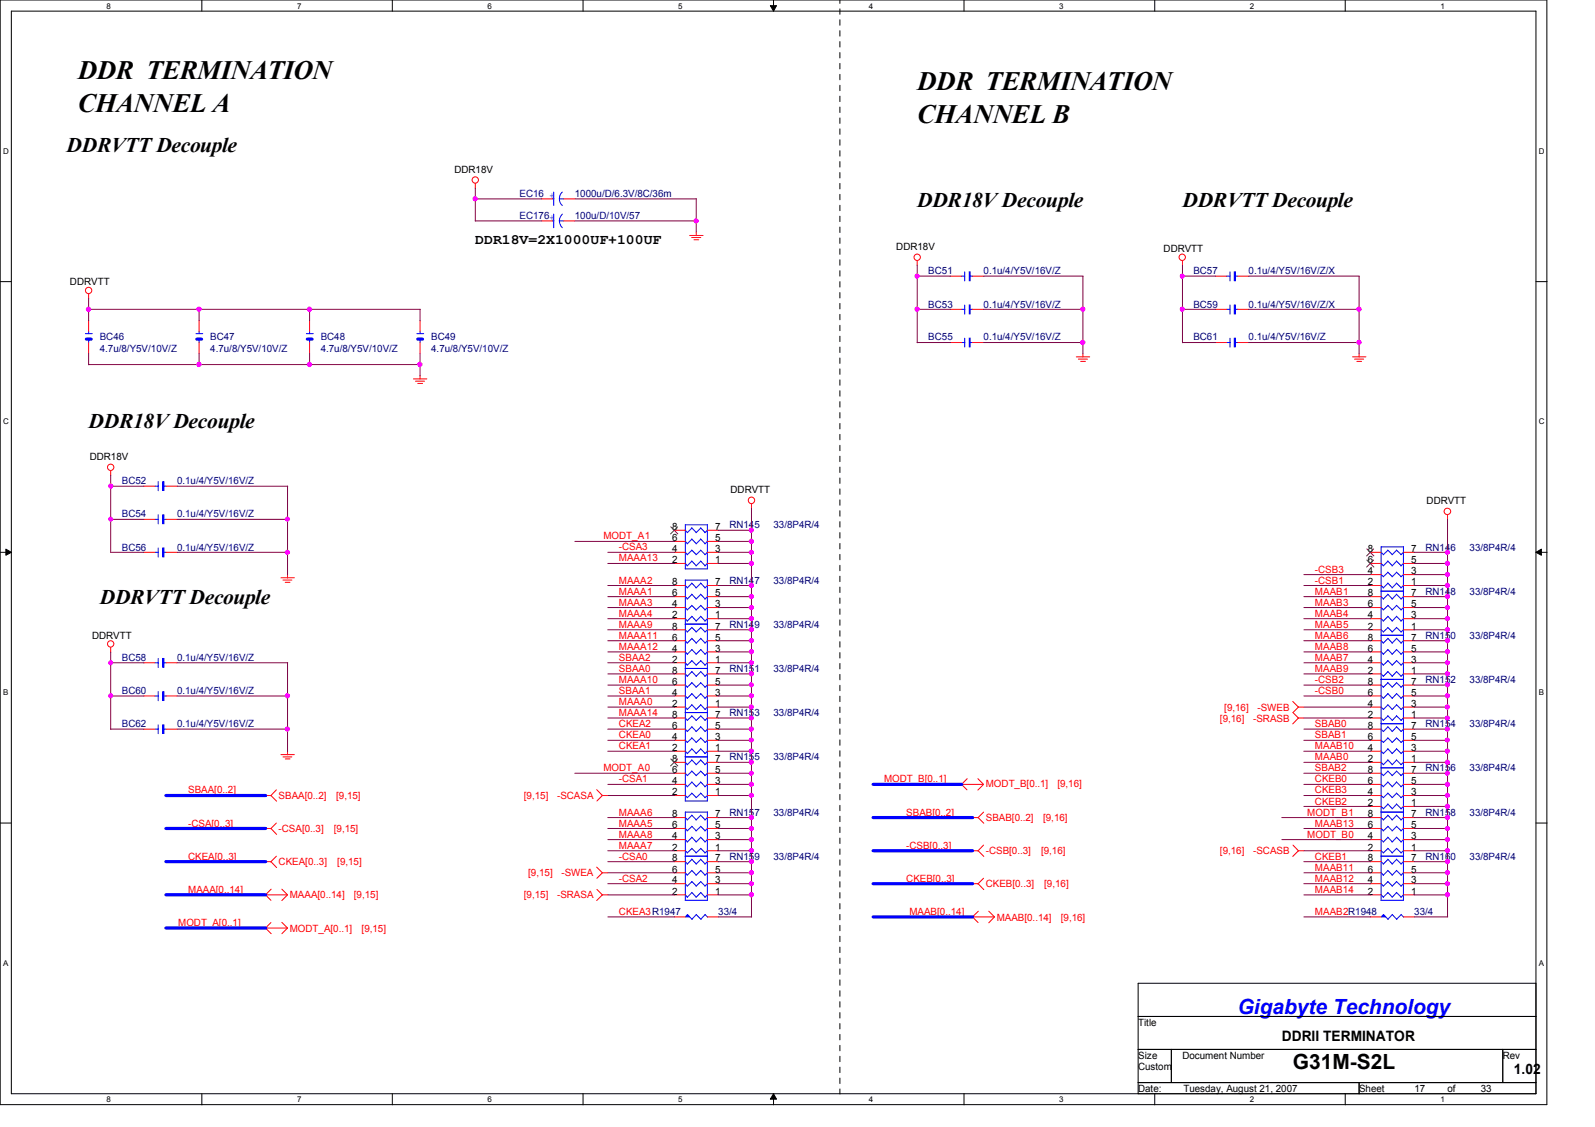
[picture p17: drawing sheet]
<svg xmlns="http://www.w3.org/2000/svg" width="297mm" height="210mm" viewBox="0 0 297 210" stroke-linecap="round" stroke-linejoin="round" font-family="sans-serif">
<defs><g id="words">
<g font-size="5">
<text x="14.5" y="14.7">DDR TERMINATION</text>
<text x="170.8" y="16.8">DDR TERMINATION</text>
<text x="14.5" y="20.9">CHANNEL A</text>
<text x="170.8" y="23">CHANNEL B</text>
</g>
<g font-size="3.9">
<text x="12.4" y="28.2">DDRVTT Decouple</text>
<text x="170.8" y="38.5">DDR18V Decouple</text>
<text x="220.2" y="38.5">DDRVTT Decouple</text>
<text x="16.5" y="79.7">DDR18V Decouple</text>
<text x="18.6" y="112.6">DDRVTT Decouple</text>
<text x="240.8" y="199.1">G31M-S2L</text>
</g>
<text font-size="3.9" fill="#00f" x="230.5" y="188.8">Gigabyte Technology</text>
<g font-size="2.7">
<text x="88.5" y="45.5">DDR18V=2X1000UF+100UF</text>
<text x="238.7" y="193.8">DDRII TERMINATOR</text>
<text x="281.9" y="200">1.02</text>
</g>
<g font-size="1.9">
<text x="84.6" y="32.2">DDR18V</text>
<text x="166.9" y="46.6">DDR18V</text>
<text x="216.7" y="47">DDRVTT</text>
<text x="13" y="53.1">DDRVTT</text>
<text x="16.7" y="85.6">DDR18V</text>
<text x="136.1" y="91.8">DDRVTT</text>
<text x="265.7" y="93.9">DDRVTT</text>
<text x="125.2" y="100.8">6</text>
<text x="125.2" y="98.7">8</text>
<text x="133.2" y="100.8">5</text>
<text x="133.2" y="98.7">7</text>
<text x="125.2" y="104.9">2</text>
<text x="125.2" y="102.8">4</text>
<text x="133.2" y="104.9">1</text>
<text x="133.2" y="102.8">3</text>
<text x="254.8" y="107">4</text>
<text x="254.8" y="104.9">6</text>
<text x="254.8" y="102.8">8</text>
<text x="262.8" y="107">3</text>
<text x="262.8" y="104.9">5</text>
<text x="262.8" y="102.8">7</text>
<text x="125.2" y="113.1">4</text>
<text x="125.2" y="111.1">6</text>
<text x="125.2" y="109">8</text>
<text x="133.2" y="113.1">3</text>
<text x="133.2" y="111.1">5</text>
<text x="133.2" y="109">7</text>
<text x="254.8" y="109">2</text>
<text x="254.8" y="113.1">6</text>
<text x="254.8" y="111.1">8</text>
<text x="262.8" y="109">1</text>
<text x="262.8" y="113.1">5</text>
<text x="262.8" y="111.1">7</text>
<text x="17.1" y="119">DDRVTT</text>
<text x="125.2" y="119.3">6</text>
<text x="125.2" y="117.3">8</text>
<text x="125.2" y="115.2">2</text>
<text x="133.2" y="119.3">5</text>
<text x="133.2" y="117.3">7</text>
<text x="133.2" y="115.2">1</text>
<text x="254.8" y="119.3">8</text>
<text x="254.8" y="117.3">2</text>
<text x="254.8" y="115.2">4</text>
<text x="262.8" y="119.3">7</text>
<text x="262.8" y="117.3">1</text>
<text x="262.8" y="115.2">3</text>
<text x="125.2" y="125.5">8</text>
<text x="125.2" y="123.4">2</text>
<text x="125.2" y="121.4">4</text>
<text x="133.2" y="125.5">7</text>
<text x="133.2" y="123.4">1</text>
<text x="133.2" y="121.4">3</text>
<text x="254.8" y="125.5">2</text>
<text x="254.8" y="123.4">4</text>
<text x="254.8" y="121.4">6</text>
<text x="262.8" y="125.5">1</text>
<text x="262.8" y="123.4">3</text>
<text x="262.8" y="121.4">5</text>
<text x="125.2" y="131.7">2</text>
<text x="125.2" y="129.6">4</text>
<text x="125.2" y="127.5">6</text>
<text x="133.2" y="131.7">1</text>
<text x="133.2" y="129.6">3</text>
<text x="133.2" y="127.5">5</text>
<text x="254.8" y="131.7">4</text>
<text x="254.8" y="129.6">6</text>
<text x="254.8" y="127.5">8</text>
<text x="262.8" y="131.7">3</text>
<text x="262.8" y="129.6">5</text>
<text x="262.8" y="127.5">7</text>
<text x="125.2" y="137.8">4</text>
<text x="125.2" y="135.8">6</text>
<text x="125.2" y="133.7">8</text>
<text x="133.2" y="137.8">3</text>
<text x="133.2" y="135.8">5</text>
<text x="133.2" y="133.7">7</text>
<text x="254.8" y="137.8">6</text>
<text x="254.8" y="135.8">8</text>
<text x="254.8" y="133.7">2</text>
<text x="262.8" y="137.8">5</text>
<text x="262.8" y="135.8">7</text>
<text x="262.8" y="133.7">1</text>
<text x="125.2" y="139.9">2</text>
<text x="125.2" y="144">6</text>
<text x="125.2" y="141.9">8</text>
<text x="133.2" y="139.9">1</text>
<text x="133.2" y="144">5</text>
<text x="133.2" y="141.9">7</text>
<text x="254.8" y="144">8</text>
<text x="254.8" y="141.9">2</text>
<text x="254.8" y="139.9">4</text>
<text x="262.8" y="144">7</text>
<text x="262.8" y="141.9">1</text>
<text x="262.8" y="139.9">3</text>
<text x="125.2" y="148.1">2</text>
<text x="125.2" y="146">4</text>
<text x="133.2" y="148.1">1</text>
<text x="133.2" y="146">3</text>
<text x="254.8" y="148.1">4</text>
<text x="254.8" y="146">6</text>
<text x="262.8" y="148.1">3</text>
<text x="262.8" y="146">5</text>
<text x="125.2" y="154.3">6</text>
<text x="125.2" y="152.2">8</text>
<text x="133.2" y="154.3">5</text>
<text x="133.2" y="152.2">7</text>
<text x="254.8" y="150.2">2</text>
<text x="254.8" y="154.3">6</text>
<text x="254.8" y="152.2">8</text>
<text x="262.8" y="150.2">1</text>
<text x="262.8" y="154.3">5</text>
<text x="262.8" y="152.2">7</text>
<text x="125.2" y="158.4">2</text>
<text x="125.2" y="156.3">4</text>
<text x="125.2" y="160.4">8</text>
<text x="133.2" y="158.4">1</text>
<text x="133.2" y="156.3">3</text>
<text x="133.2" y="160.4">7</text>
<text x="254.8" y="160.4">8</text>
<text x="254.8" y="158.4">2</text>
<text x="254.8" y="156.3">4</text>
<text x="262.8" y="160.4">7</text>
<text x="262.8" y="158.4">1</text>
<text x="262.8" y="156.3">3</text>
<text x="125.2" y="166.6">2</text>
<text x="125.2" y="164.5">4</text>
<text x="125.2" y="162.5">6</text>
<text x="133.2" y="166.6">1</text>
<text x="133.2" y="164.5">3</text>
<text x="133.2" y="162.5">5</text>
<text x="254.8" y="166.6">2</text>
<text x="254.8" y="164.5">4</text>
<text x="254.8" y="162.5">6</text>
<text x="262.8" y="166.6">1</text>
<text x="262.8" y="164.5">3</text>
<text x="262.8" y="162.5">5</text>
<text x="212" y="191">Title</text>
<text x="212" y="197.1">Size</text>
<text x="220.2" y="197.1">Document Number</text>
<text x="279.9" y="197.1">Rev</text>
<text x="212" y="203.3">Date:</text>
<text x="212" y="199.2">Custom</text>
<text x="220.4" y="203.3">Tuesday, August 21, 2007</text>
<text x="253.1" y="203.3">Sheet</text>
<text x="263.4" y="203.3">17</text>
<text x="269.6" y="203.3">of</text>
<text x="275.8" y="203.3">33</text>
</g>
<g font-size="1.9" fill="#00f">
<text x="103.3" y="35.9" transform="rotate(180 103.3 35.9)">+</text>
<text x="103.3" y="40" transform="rotate(180 103.3 40)">+</text>
</g>
<g font-size="1.9" fill="#000080">
<text x="96.8" y="36.7">EC16</text>
<text x="96.8" y="40.8">EC176</text>
<text x="107.1" y="40.8">100u/D/10V/57</text>
<text x="107.1" y="36.7">1000u/D/6.3V/8C/36m</text>
<text x="172.9" y="51.1">BC51</text>
<text x="183.2" y="51.1">0.1u/4/Y5V/16V/Z</text>
<text x="222.2" y="51.1">BC57</text>
<text x="232.5" y="51.1">0.1u/4/Y5V/16V/Z/X</text>
<text x="172.9" y="57.3">BC53</text>
<text x="183.2" y="57.3">0.1u/4/Y5V/16V/Z</text>
<text x="222.2" y="57.3">BC59</text>
<text x="232.5" y="57.3">0.1u/4/Y5V/16V/Z/X</text>
<text x="18.6" y="63.4">BC46</text>
<text x="18.6" y="65.5">4.7u/8/Y5V/10V/Z</text>
<text x="39.2" y="63.4">BC47</text>
<text x="39.2" y="65.5">4.7u/8/Y5V/10V/Z</text>
<text x="59.7" y="63.4">BC48</text>
<text x="59.7" y="65.5">4.7u/8/Y5V/10V/Z</text>
<text x="80.3" y="63.4">BC49</text>
<text x="80.3" y="65.5">4.7u/8/Y5V/10V/Z</text>
<text x="172.9" y="63.4">BC55</text>
<text x="183.2" y="63.4">0.1u/4/Y5V/16V/Z</text>
<text x="222.2" y="63.4">BC61</text>
<text x="232.5" y="63.4">0.1u/4/Y5V/16V/Z</text>
<text x="22.7" y="90.2">BC52</text>
<text x="33" y="90.2">0.1u/4/Y5V/16V/Z</text>
<text x="22.7" y="96.3">BC54</text>
<text x="33" y="96.3">0.1u/4/Y5V/16V/Z</text>
<text x="135.8" y="98.4">RN145</text>
<text x="144.1" y="98.4">33/8P4R/4</text>
<text x="22.7" y="102.5">BC56</text>
<text x="33" y="102.5">0.1u/4/Y5V/16V/Z</text>
<text x="265.5" y="102.5">RN146</text>
<text x="273.7" y="102.5">33/8P4R/4</text>
<text x="135.8" y="108.7">RN147</text>
<text x="144.1" y="108.7">33/8P4R/4</text>
<text x="265.5" y="110.7">RN148</text>
<text x="273.7" y="110.7">33/8P4R/4</text>
<text x="135.8" y="116.9">RN149</text>
<text x="144.1" y="116.9">33/8P4R/4</text>
<text x="265.5" y="119">RN150</text>
<text x="273.7" y="119">33/8P4R/4</text>
<text x="22.7" y="123.1">BC58</text>
<text x="33" y="123.1">0.1u/4/Y5V/16V/Z</text>
<text x="135.8" y="125.1">RN151</text>
<text x="144.1" y="125.1">33/8P4R/4</text>
<text x="22.7" y="129.3">BC60</text>
<text x="33" y="129.3">0.1u/4/Y5V/16V/Z</text>
<text x="265.5" y="127.2">RN152</text>
<text x="273.7" y="127.2">33/8P4R/4</text>
<text x="22.7" y="135.4">BC62</text>
<text x="33" y="135.4">0.1u/4/Y5V/16V/Z</text>
<text x="135.8" y="133.4">RN153</text>
<text x="144.1" y="133.4">33/8P4R/4</text>
<text x="265.5" y="135.4">RN154</text>
<text x="273.7" y="135.4">33/8P4R/4</text>
<text x="135.8" y="141.6">RN155</text>
<text x="144.1" y="141.6">33/8P4R/4</text>
<text x="265.5" y="143.7">RN156</text>
<text x="273.7" y="143.7">33/8P4R/4</text>
<text x="135.8" y="151.9">RN157</text>
<text x="144.1" y="151.9">33/8P4R/4</text>
<text x="265.5" y="151.9">RN158</text>
<text x="273.7" y="151.9">33/8P4R/4</text>
<text x="135.8" y="160.1">RN159</text>
<text x="144.1" y="160.1">33/8P4R/4</text>
<text x="265.5" y="160.1">RN160</text>
<text x="273.7" y="160.1">33/8P4R/4</text>
<text x="133.8" y="170.4">33/4</text>
<text x="263.4" y="170.4">33/4</text>
</g>
<g font-size="1.9" fill="#f00">
<text x="112.4" y="100.5">MODT_A1</text>
<text x="115.3" y="102.5">-CSA3</text>
<text x="115.3" y="104.6">MAAA13</text>
<text x="244.9" y="106.6">-CSB3</text>
<text x="115.3" y="110.7">MAAA1</text>
<text x="115.3" y="112.8">MAAA3</text>
<text x="115.3" y="108.7">MAAA2</text>
<text x="244.9" y="108.7">-CSB1</text>
<text x="244.9" y="110.7">MAAB1</text>
<text x="244.9" y="112.8">MAAB3</text>
<text x="115.3" y="119">MAAA11</text>
<text x="115.3" y="114.8">MAAA4</text>
<text x="115.3" y="116.9">MAAA9</text>
<text x="244.9" y="114.8">MAAB4</text>
<text x="244.9" y="116.9">MAAB5</text>
<text x="244.9" y="119">MAAB6</text>
<text x="115.3" y="123.1">SBAA2</text>
<text x="115.3" y="121">MAAA12</text>
<text x="115.3" y="125.1">SBAA0</text>
<text x="244.9" y="121">MAAB8</text>
<text x="244.9" y="125.1">MAAB9</text>
<text x="244.9" y="123.1">MAAB7</text>
<text x="115.3" y="131.3">MAAA0</text>
<text x="115.3" y="129.3">SBAA1</text>
<text x="115.3" y="127.2">MAAA10</text>
<text x="244.9" y="129.3">-CSB0</text>
<text x="244.9" y="127.2">-CSB2</text>
<text x="115.3" y="135.4">CKEA2</text>
<text x="115.3" y="133.4">MAAA14</text>
<text x="115.3" y="137.5">CKEA0</text>
<text x="227.2" y="134.4">[9,16]</text>
<text x="228" y="132.4">[9,16]</text>
<text x="233.4" y="134.4">-SRASB</text>
<text x="234.2" y="132.4">-SWEB</text>
<text x="244.9" y="137.5">SBAB1</text>
<text x="244.9" y="135.4">SBAB0</text>
<text x="112.4" y="143.7">MODT_A0</text>
<text x="115.3" y="139.6">CKEA1</text>
<text x="244.9" y="139.6">MAAB10</text>
<text x="244.9" y="141.6">MAAB0</text>
<text x="244.9" y="143.7">SBAB2</text>
<text x="35" y="147.8">SBAA[0..2]</text>
<text x="51.9" y="148.8">SBAA[0..2]</text>
<text x="62.6" y="148.8">[9,15]</text>
<text x="97.6" y="148.8">[9,15]</text>
<text x="103.8" y="148.8">-SCASA</text>
<text x="115.3" y="145.7">-CSA1</text>
<text x="164.6" y="145.7">MODT_B[0..1]</text>
<text x="183.6" y="146.6">MODT_B[0..1]</text>
<text x="196.9" y="146.6">[9,16]</text>
<text x="244.9" y="145.7">CKEB0</text>
<text x="244.9" y="147.8">CKEB3</text>
<text x="244.9" y="149.9">CKEB2</text>
<text x="35" y="154">-CSA[0..3]</text>
<text x="51.9" y="155">-CSA[0..3]</text>
<text x="62.2" y="155">[9,15]</text>
<text x="115.3" y="151.9">MAAA6</text>
<text x="115.3" y="154">MAAA5</text>
<text x="115.3" y="156">MAAA8</text>
<text x="168.8" y="151.9">SBAB[0..2]</text>
<text x="183.6" y="152.9">SBAB[0..2]</text>
<text x="194.3" y="152.9">[9,16]</text>
<text x="243.5" y="156">MODT_B0</text>
<text x="243.5" y="151.9">MODT_B1</text>
<text x="244.9" y="154">MAAB13</text>
<text x="35" y="160.1">CKEA[0..3]</text>
<text x="51.9" y="161.2">CKEA[0..3]</text>
<text x="62.8" y="161.2">[9,15]</text>
<text x="115.3" y="158.1">MAAA7</text>
<text x="115.3" y="160.1">-CSA0</text>
<text x="168.8" y="158.1">-CSB[0..3]</text>
<text x="183.6" y="159.1">-CSB[0..3]</text>
<text x="193.9" y="159.1">[9,16]</text>
<text x="227.2" y="159.1">[9,16]</text>
<text x="233.4" y="159.1">-SCASB</text>
<text x="244.9" y="160.1">CKEB1</text>
<text x="35" y="166.3">MAAA[0..14]</text>
<text x="54" y="167.3">MAAA[0..14]</text>
<text x="65.9" y="167.3">[9,15]</text>
<text x="97.6" y="167.3">[9,15]</text>
<text x="98.4" y="163.2">[9,15]</text>
<text x="103.8" y="167.3">-SRASA</text>
<text x="104.6" y="163.2">-SWEA</text>
<text x="115.3" y="164.3">-CSA2</text>
<text x="168.8" y="164.3">CKEB[0..3]</text>
<text x="183.6" y="165.3">CKEB[0..3]</text>
<text x="194.5" y="165.3">[9,16]</text>
<text x="244.9" y="164.3">MAAB12</text>
<text x="244.9" y="162.2">MAAB11</text>
<text x="244.9" y="166.3">MAAB14</text>
<text x="33.2" y="172.5">MODT_A[0..1]</text>
<text x="54" y="173.5">MODT_A[0..1]</text>
<text x="67.3" y="173.5">[9,15]</text>
<text x="115.3" y="170.4">CKEA3R1947</text>
<text x="169.4" y="170.4">MAAB[0..14]</text>
<text x="185.6" y="171.4">MAAB[0..14]</text>
<text x="197.6" y="171.4">[9,16]</text>
<text x="244.9" y="170.4">MAAB2R1948</text>
</g>
<g font-size="1.5">
<text x="19.8" y="1.6">8</text>
<text x="55.3" y="1.6">7</text>
<text x="90.8" y="1.6">6</text>
<text x="126.3" y="1.6">5</text>
<text x="161.8" y="1.6">4</text>
<text x="197.3" y="1.6">3</text>
<text x="232.8" y="1.6">2</text>
<text x="268.3" y="1.6">1</text>
<text x=".6" y="28.6">D</text>
<text x="286.6" y="28.6">D</text>
<text x=".6" y="79">C</text>
<text x="286.6" y="79">C</text>
<text x=".6" y="129.4">B</text>
<text x="286.6" y="129.4">B</text>
<text x=".6" y="179.8">A</text>
<text x="286.6" y="179.8">A</text>
<text x="19.8" y="205.3">8</text>
<text x="55.3" y="205.3">7</text>
<text x="90.8" y="205.3">6</text>
<text x="126.3" y="205.3">5</text>
<text x="161.8" y="205.3">4</text>
<text x="197.3" y="205.3">3</text>
<text x="232.8" y="205.3">2</text>
<text x="268.3" y="205.3">1</text>
</g>
</g></defs>
<path d="M0 0h288.1v205.7h-288.1zM2.1 2.1h283.9v201.6h-283.9z" fill="none" stroke="#000" stroke-width=".19"/>
<g fill="#fff">
<path d="M19.8 .3h.9v1.6h-.9z"/>
<path d="M19.8 204h.9v1.6h-.9z"/>
</g>
<path d="M37.6 0v2.1M37.6 203.7v2.1" fill="none" stroke="#000" stroke-width=".19"/>
<g fill="#fff">
<path d="M55.3 .3h.8v1.6h-.8z"/>
<path d="M55.3 204h.8v1.6h-.8z"/>
</g>
<path d="M73.1 0v2.1M73.1 203.7v2.1" fill="none" stroke="#000" stroke-width=".19"/>
<g fill="#fff">
<path d="M90.8 .3h.8v1.6h-.8z"/>
<path d="M90.8 204h.8v1.6h-.8z"/>
</g>
<path d="M108.6 0v2.1M108.6 203.7v2.1" fill="none" stroke="#000" stroke-width=".19"/>
<g fill="#fff">
<path d="M126.3 .3h.8v1.6h-.8z"/>
<path d="M126.3 204h.8v1.6h-.8z"/>
</g>
<path d="M143.5 1.1h1.1l-.5 1zM144.1 0v2.1M144.1 203.7l.5 1h-1.1zM144.1 203.7v2.1" fill="none" stroke="#000" stroke-width=".19"/>
<path d="M143.5 1.1h1.1l-.5 1zM144.1 203.7l.5 1h-1.1z" fill="#000"/>
<g fill="#fff">
<path d="M161.8 .3h.8v1.6h-.8z"/>
<path d="M161.8 204h.8v1.6h-.8z"/>
</g>
<path d="M179.5 0v2.1M179.5 203.7v2.1" fill="none" stroke="#000" stroke-width=".19"/>
<g fill="#fff">
<path d="M197.3 .3h.8v1.6h-.8z"/>
<path d="M197.3 204h.8v1.6h-.8z"/>
</g>
<path d="M215 0v2.1M215 203.7v2.1" fill="none" stroke="#000" stroke-width=".19"/>
<g fill="#fff">
<path d="M232.8 .3h.8v1.6h-.8z"/>
<path d="M232.8 204h.8v1.6h-.8z"/>
</g>
<path d="M250.5 0v2.1M250.5 203.7v2.1" fill="none" stroke="#000" stroke-width=".19"/>
<g fill="#fff">
<path d="M268.3 .3h.8v1.6h-.8z"/>
<path d="M268.3 204h.8v1.6h-.8z"/>
<path d="M.6 27.3h1v1.6h-1z"/>
<path d="M286.6 27.3h1v1.6h-1z"/>
<path d="M.6 77.6h1v1.7h-1z"/>
<path d="M286.6 77.6h1v1.7h-1z"/>
</g>
<path d="M0 52.5h2.1M286 52.5h2.1" fill="none" stroke="#000" stroke-width=".19"/>
<g fill="#fff">
<path d="M.6 128.1h1v1.6h-1z"/>
<path d="M286.6 128.1h1v1.6h-1z"/>
</g>
<path d="M0 102.9h2.1M1.1 102.3l1 .6-1 .5zM286 102.9l1.1-.6v1.1zM286 102.9h2.1" fill="none" stroke="#000" stroke-width=".19"/>
<path d="M1.1 102.3l1 .6-1 .5zM286 102.9l1.1-.6v1.1z" fill="#000"/>
<g fill="#fff">
<path d="M.6 178.5h1v1.6h-1z"/>
<path d="M286.6 178.5h1v1.6h-1z"/>
</g>
<path d="M0 153.3h2.1M286 153.3h2.1M212 183.1h74v20.6h-74zM212 189.3h74M212 195.5h74M218.1 195.5v6.1M279.9 195.5v6.1M212 201.6h74M253.1 201.6v2.1" fill="none" stroke="#000" stroke-width=".19"/>
<path d="M156.4 0v203.7" fill="none" stroke="#000" stroke-width=".19" stroke-dasharray="1 1 1 1 1 1 1 1"/>
<g fill="none" stroke="#f00" stroke-width=".19">
<path d="M88.5 34.2v.9M16.5 54.7v.9M128.4 43.9h2.5M128.8 44.2h1.7M129.2 44.7h.9M129.7 43.2v.7M170.8 48.6v.8M220.2 48.6v.8M77 70.6h2.5M77.4 71h1.7M77.8 71.4h.9M78.2 70v.6"/>
<path d="M200.4 66.5h2.5M200.8 66.9h1.7M201.2 67.3h.9M201.7 65.9v.6M251.9 66.5h2.5M252.3 66.9h1.7M252.7 67.3h.9M253.1 65.9v.6M20.6 87.7v.8M139.9 93.9v.8M269.6 95.9v.9M52.3 107.6h2.5"/>
<path d="M52.7 108h1.7M53.1 108.5h.9M53.5 107v.7M20.6 120.6v.9M53.5 139.9v.7M240.7 130.6l1.1 1.1M241.8 131.7h1M241.8 133.7h1M241.8 133.7l-1.1 1.1M241.8 131.7l-1 1 1 1.1M49.4 154.3h1.1M49.4 148.2h1.1"/>
<path d="M50.5 154.3l1 1.1M50.5 148.2l1 1M51.5 153.3l-1.1 1M51.5 147.1l-1.1 1.1M51.5 159.5l-1.1 1M52.3 140.5h2.5M52.7 141h1.7M53.1 141.4h.9M111.1 147.1l1 1.1h1.1M112.2 148.1l-1 1.1M179 146l1.1 1.1M180.1 145l-1 1.1h4.1"/>
<path d="M181.1 158.5h1.1M181.1 152.3h1.1M182.1 145l1.1 1.1M182.2 158.5l1 1M182.2 152.3l1 1M183.2 157.4l-1.1 1.1M183.2 146.1l-1.1 1M183.2 151.3l-1.1 1M240.8 157.4l1 1.1M241.8 158.5h1M241.8 158.5l-1.1 1M49.4 166.6l1.1 1.1"/>
<path d="M49.4 160.5h1.1M50.5 160.5l1 1.1M50.5 171.8l-1.1 1.1M50.5 165.6l-1.1 1.1h4.1M52.5 165.6l1 1.1M52.5 171.8l1 1M53.5 166.7l-1 1M53.5 172.8h-4.1l1.1 1.1M53.5 172.8l-1 1.1M111.1 161.5l1 1.1h1.1M111.2 165.6l1 1.1M112.2 162.5l-1 1.1"/>
<path d="M113.2 166.7h-1.1l-1 1M181.1 170.7l1.1 1.1M181.1 164.6h1.1M182.2 164.6l1 1.1M182.2 169.7l-1.1 1.1h4.1M183.2 163.6l-1.1 1M184.1 169.7l1.1 1.1M185.2 170.8l-1.1 1.1"/>
<circle cx="88.5" cy="33.5" r=".59"/>
<circle cx="16.5" cy="54.1" r=".59"/>
<circle cx="170.8" cy="47.9" r=".59"/>
<circle cx="220.2" cy="47.9" r=".59"/>
<circle cx="20.6" cy="87" r=".59"/>
<circle cx="139.9" cy="93.2" r=".6"/>
<circle cx="269.6" cy="95.2" r=".61"/>
<circle cx="20.6" cy="119.9" r=".59"/>
</g>
<path d="M228.4 57.6h.7M229.1 56.8v1.7M230.1 57.6h.4" fill="none" stroke="#00f" stroke-width=".19"/>
<path d="M229.9 56.8h.2v1.7h-.2z" fill-rule="evenodd" fill="#00f"/>
<g fill="none" stroke="#00f" stroke-width=".19">
<path d="M179.1 57.6h.6M179.7 56.8v1.7M180.7 57.6h.4M229.9 56.8h.2v1.7h-.2zM127.6 131.7l.4 .4M127.6 129.6l.4 .4M127.6 127.5l.4 .5M127.6 125.5l.4 .4M127.6 124.5v8.2M127.6 124.5h4.2M128.8 131.2l.9 .9M128.8 129.2l.9 .8"/>
<path d="M128.8 127.1l.9 .9M128.8 125.1l.9 .8M128.9 131.3l-.9 .9M128.9 129.2l-.9 .9M128.9 127.2l-.9 .8M128.9 125.1l-.9 .9M130.5 131.2l.8 .9M130.5 129.2l.8 .8M130.5 127.1l.8 .9M130.5 125.1l.8 .8M130.5 131.3l-.9 .9M130.5 129.2l-.9 .9"/>
<path d="M130.5 127.2l-.9 .8M130.5 125.1l-.9 .9M131.7 131.7l-.4 .5M131.7 129.6l-.4 .5M131.7 127.6l-.4 .4M131.7 125.5l-.4 .5M131.7 124.5v8.2h-4.1"/>
</g>
<path d="M226.4 57.6h2M230.5 57.6h2M125.6 131.7h2M125.6 129.6h2M125.6 127.6h2M125.6 125.5h2M131.7 131.7h2.1M131.7 129.6h2.1M131.7 127.6h2.1M131.7 125.5h2.1" fill="none" stroke="#f00" stroke-width=".19"/>
<path d="M180.5 56.8h.2v1.7h-.2z" fill-rule="evenodd" fill="#00f"/>
<g fill="none" stroke="#00f" stroke-width=".19">
<path d="M102.9 37h.3M103.1 35.8v2.5M104.2 37a1.53 1.53 0 0 0 .5 1.3M104.2 37h.8M104.7 35.8a1.55 1.55 0 0 0-.5 1.2M180.5 56.8h.2v1.7h-.2zM57.1 62.1h1.2M57.7 61.7v.4M57.7 63.1v.7M77.6 62.1h1.3M78.2 61.7v.4M78.2 63.1v.7"/>
<path d="M127.6 98.7l.4 .5M128.8 98.3l.9 .9M128.9 98.3l-.9 .9M130.5 98.3l.8 .9M130.5 98.3l-.9 .9M131.7 98.8l-.4 .4M127.6 104.9l.4 .5M127.6 102.8l.4 .5M127.6 100.8l.4 .5M127.6 106h4.1v-8.3h-4.1v8.3M128.8 104.5l.9 .9M128.8 102.4l.9 .9"/>
<path d="M128.8 100.4l.9 .9M128.9 104.5l-.9 .9M128.9 102.5l-.9 .8M128.9 100.4l-.9 .9M130.5 104.5l.8 .9M130.5 102.4l.8 .9 .4-.4M130.5 100.4l.8 .9M130.5 104.5l-.9 .9M130.5 102.5l-.9 .8M130.5 100.4l-.9 .9M131.7 104.9l-.4 .5M131.7 100.8l-.4 .5"/>
<path d="M257.2 109l.4 .5M257.2 107l.4 .4M257.2 104.9l.4 .5M257.2 102.8l.4 .5M257.2 101.8v8.3M257.2 101.9h4.2M258.4 108.6l.9 .9M258.4 106.6l.9 .8M258.4 104.5l.9 .9M258.4 102.4l.9 .9M258.5 108.6l-.9 .9M258.5 106.6l-.9 .8"/>
<path d="M258.5 104.5l-.9 .9M258.5 102.5l-.9 .8M260 108.6l.9 .9M260 104.5l.9 .9M260 102.4l.9 .9M260.1 108.6l-.9 .9M260.1 104.5l-.9 .9M260.1 102.5l-.9 .8M260.9 107.4l-.8-.8-.9 .8M261.4 101.8v8.3h-4.2M261.4 109l-.5 .5M261.4 107l-.5 .4"/>
<path d="M261.4 104.9l-.5 .5M261.4 102.9l-.5 .4M28.9 123.4h.6M29.5 122.6v1.7M30.5 123.4h.4M257.2 139.9l.4 .4M257.2 137.8l.4 .5M257.2 135.8l.4 .4M257.2 134.8h4.2M257.2 133.7l.4 .5M257.2 131.7l.4 .4M257.2 129.6l.4 .4"/>
<path d="M257.2 127.5l.4 .5M257.2 126.5v24.8M257.2 126.5h4.2M258.4 139.4l.9 .9M258.4 137.4l.9 .9M258.4 135.3l.9 .9M258.4 133.3l.9 .9M258.4 131.2l.9 .9M258.4 129.2l.9 .8M258.4 127.1l.9 .9M258.5 139.5l-.9 .9M258.5 137.5l-.9 .8"/>
<path d="M258.5 135.4l-.9 .9M258.5 133.3l-.9 .9M258.5 131.3l-.9 .9M258.5 129.2l-.9 .9M258.5 127.2l-.9 .8M260 139.4l.9 .9M260 137.4l.9 .9M260 135.3l.9 .9M260 133.3l.9 .9M260 131.2l.9 .9M260 129.2l.9 .8M260.1 139.5l-.9 .9"/>
<path d="M260.1 137.5l-.9 .8M260.1 135.4l-.9 .9M260.1 133.3l-.9 .9M260.1 131.3l-.9 .9M260.1 129.2l-.9 .9M260.9 128l-.8-.8-.9 .8M261.4 126.5v24.8h-4.2M261.4 139.9l-.5 .5M261.4 137.9l-.5 .4M261.4 135.8l-.5 .5M261.4 133.7l-.5 .5M261.4 131.7l-.5 .5"/>
<path d="M261.4 129.6l-.5 .5M261.4 127.6l-.5 .4M257.2 150.2l.4 .4M257.2 148.1l.4 .4M257.2 146l.4 .5M257.2 144l.4 .4M257.2 143h4.2M257.2 141.9l.4 .5M258.4 149.7l.9 .9M258.4 147.7l.9 .8M258.4 145.6l.9 .9M258.4 143.6l.9 .8"/>
<path d="M258.4 141.5l.9 .9M258.5 149.8l-.9 .9M258.5 147.7l-.9 .9M258.5 145.7l-.9 .9M258.5 143.6l-.9 .9M258.5 141.6l-.9 .9M260 149.7l.9 .9M260 147.7l.9 .8M260 145.6l.9 .9M260 143.6l.9 .8M260 141.5l.9 .9M260.1 149.8l-.9 .9"/>
<path d="M260.1 147.7l-.9 .9M260.1 145.7l-.9 .9M260.1 143.6l-.9 .9M260.1 141.6l-.9 .9M261.4 150.2l-.5 .5M261.4 148.2l-.5 .4M261.4 146.1l-.5 .5M261.4 144l-.5 .5M261.4 142l-.5 .5"/>
</g>
<g fill="none" stroke="#f00" stroke-width=".19">
<path d="M100.9 37h2M105 37h2.1M57.7 59.7v2M78.2 59.7v2M177 57.6h2.1M181.1 57.6h2.1M57.7 63.8v2.1M78.2 63.8v2.1M125.6 98.8h2M131.7 98.8h2.1M125.6 104.9h2M125.6 102.9h2"/>
<path d="M125.6 100.8h2M131.7 104.9h2.1M131.7 102.9h2.1M131.7 100.8h2.1M255.2 104.9h2M255.2 102.9h2M255.2 109h2M255.2 107h2M261.4 104.9h2M261.4 102.9h2M261.4 109h2M261.4 107h2"/>
<path d="M255.2 139.9h2M255.2 137.9h2M255.2 135.8h2M255.2 133.7h2M255.2 131.7h2M255.2 129.6h2M255.2 127.6h2M261.4 139.9h2M261.4 137.9h2M261.4 135.8h2M261.4 133.7h2M261.4 131.7h2"/>
<path d="M261.4 129.6h2M261.4 127.6h2M255.2 150.2h2M255.2 148.2h2M255.2 146.1h2M255.2 144h2M255.2 142h2M261.4 150.2h2M261.4 148.2h2M261.4 146.1h2M261.4 144h2M261.4 142h2"/>
</g>
<path d="M124.9 98.1l1.3 1.3M126.2 98.1l-1.3 1.3M254.5 104.3l1.4 1.3M254.5 102.2l1.4 1.3M255.8 104.3l-1.3 1.3M255.8 102.2l-1.3 1.3" fill="none" stroke="#804000" stroke-width=".19"/>
<path d="M57.2 63.2h.9M77.8 63.2h.9" fill="none" stroke="#00f" stroke-width=".59"/>
<path d="M30.3 122.6h.2v1.7h-.2z" fill-rule="evenodd" fill="#00f"/>
<path d="M28.9 135.8h.6M29.5 135v1.7M30.3 122.6h.2v1.7h-.2zM30.5 135.8h.4" fill="none" stroke="#00f" stroke-width=".19"/>
<path d="M26.8 123.4h2.1M30.9 123.4h2.1" fill="none" stroke="#f00" stroke-width=".19"/>
<path d="M30.3 135h.2v1.6h-.2z" fill-rule="evenodd" fill="#00f"/>
<path d="M28.9 129.6h.6M29.5 128.8v1.7M30.3 135h.2v1.6h-.2zM30.5 129.6h.4" fill="none" stroke="#00f" stroke-width=".19"/>
<path d="M26.8 135.8h2.1M30.9 135.8h2.1" fill="none" stroke="#f00" stroke-width=".19"/>
<path d="M30.3 128.8h.2v1.7h-.2z" fill-rule="evenodd" fill="#00f"/>
<path d="M179.1 51.4h.6M179.7 50.6v1.7M180.7 51.4h.4M30.3 128.8h.2v1.7h-.2z" fill="none" stroke="#00f" stroke-width=".19"/>
<path d="M26.8 129.6h2.1M30.9 129.6h2.1" fill="none" stroke="#f00" stroke-width=".19"/>
<path d="M180.5 50.6h.2v1.7h-.2z" fill-rule="evenodd" fill="#00f"/>
<path d="M180.5 50.6h.2v1.7h-.2zM179.1 63.8h.6M179.7 63v1.6M180.7 63.8h.4" fill="none" stroke="#00f" stroke-width=".19"/>
<path d="M177 51.4h2.1M181.1 51.4h2.1" fill="none" stroke="#f00" stroke-width=".19"/>
<path d="M180.5 63h.2v1.6h-.2z" fill-rule="evenodd" fill="#00f"/>
<g fill="none" stroke="#00f" stroke-width=".19">
<path d="M180.5 63h.2v1.6h-.2zM127.6 139.9l.4 .4M127.6 137.8l.4 .5M127.6 135.8l.4 .4M127.6 133.7l.4 .5M127.6 132.7v8.3M127.6 132.7h4.2M128.8 139.4l.9 .9M128.8 137.4l.9 .9M128.8 135.3l.9 .9M128.8 133.3l.9 .9M128.9 139.5l-.9 .9"/>
<path d="M128.9 137.5l-.9 .8M128.9 135.4l-.9 .9M128.9 133.3l-.9 .9M130.5 139.4l.8 .9M130.5 137.4l.8 .9M130.5 135.3l.8 .9M130.5 133.3l.8 .9M130.5 139.5l-.9 .9M130.5 137.5l-.9 .8M130.5 135.4l-.9 .9M130.5 133.3l-.9 .9M131.7 139.9l-.4 .5"/>
<path d="M131.7 137.9l-.4 .4M131.7 135.8l-.4 .5M131.7 133.7l-.4 .5M131.7 132.7v8.3h-4.1M257.2 159.4v8.3M257.2 159.5h4.2M261.4 159.4v8.3h-4.2M129.7 170.3l.9 .9M129.7 170.3l-.8 .9M131.3 170.3l.5 .5M131.4 170.3l-.9 .9M257.2 166.6l.4 .5"/>
<path d="M257.2 164.5l.4 .5M257.2 162.5l.4 .5M257.2 160.4l.4 .5M258.4 166.2l.9 .9M258.4 164.2l.9 .8M258.4 162.1l.9 .9M258.4 160l.9 .9M258.5 166.2l-.9 .9M258.5 164.2l-.9 .9M258.5 162.1l-.9 .9M258.5 160.1l-.9 .9M260 166.2l.9 .9"/>
<path d="M260 164.2l.9 .8M260 160l.9 .9M260.1 166.2l-.9 .9M260.1 164.2l-.9 .9M260.1 160.1l-.9 .9M260.9 163l-.8-.9-.9 .9M261.4 166.7l-.5 .4M261.4 164.6l-.5 .5M261.4 162.6l-.5 .4M261.4 160.5l-.5 .5"/>
</g>
<g fill="none" stroke="#f00" stroke-width=".19">
<path d="M177 63.8h2.1M181.1 63.8h2.1M125.6 139.9h2M125.6 137.9h2M125.6 135.8h2M125.6 133.7h2M131.7 139.9h2.1M131.7 137.9h2.1M131.7 135.8h2.1M131.7 133.7h2.1M255.2 166.7h2M255.2 164.6h2"/>
<path d="M255.2 162.6h2M255.2 160.5h2M261.4 166.7h2M261.4 164.6h2M261.4 162.6h2M261.4 160.5h2"/>
</g>
<path d="M128 170.3l.4 .5h-.8z" fill-rule="evenodd" fill="#00f"/>
<g fill="none" stroke="#00f" stroke-width=".19">
<path d="M228.4 51.4h.7M229.1 50.6v1.7M230.1 51.4h.4M257.2 119.3l.4 .5M257.2 118.3v8.2M257.2 118.3h4.2M258.4 118.9l.9 .9M258.5 118.9l-.9 .9M260 118.9l.9 .9M260.1 118.9l-.9 .9M261.4 119.3l-.5 .5M261.4 118.3v8.2h-4.2"/>
<path d="M257.2 125.5l.4 .4M257.2 123.4l.4 .5M257.2 121.4l.4 .4M258.4 125.1l.9 .8M258.4 123l.9 .9M258.4 120.9l.9 .9M258.5 125.1l-.9 .9M258.5 123.1l-.9 .8M258.5 121l-.9 .9M260 125.1l.9 .8M260 123l.9 .9M260 120.9l.9 .9"/>
<path d="M260.1 125.1l-.9 .9M260.1 123.1l-.9 .8M260.1 121l-.9 .9M261.4 125.5l-.5 .5M261.4 123.4l-.5 .5M261.4 121.4l-.5 .5M128 170.3l.4 .5h-.8zM128 170.3l.9 .9"/>
</g>
<path d="M255.2 119.3h2M261.4 119.3h2M255.2 125.5h2M255.2 123.4h2M255.2 121.4h2M261.4 125.5h2M261.4 123.4h2M261.4 121.4h2M125.6 170.8h2M131.7 170.8h2.1" fill="none" stroke="#f00" stroke-width=".19"/>
<path d="M229.9 50.6h.2v1.7h-.2z" fill-rule="evenodd" fill="#00f"/>
<g fill="none" stroke="#00f" stroke-width=".19">
<path d="M229.9 50.6h.2v1.7h-.2zM228.4 63.8h.7M229.1 63v1.6M230.1 63.8h.4M127.6 148.1l.4 .4M127.6 146l.4 .5M127.6 144l.4 .4M127.6 141.9l.4 .5M127.6 140.9v8.3M127.6 141h4.2M128.8 147.7l.9 .8M128.8 145.6l.9 .9"/>
<path d="M128.8 143.6l.9 .8M128.8 141.5l.9 .9M128.9 147.7l-.9 .9M128.9 145.7l-.9 .9M128.9 143.6l-.9 .9M128.9 141.6l-.9 .9M130.5 147.7l.8 .8M130.5 145.6l.8 .9M130.5 143.6l.8 .8M130.5 141.5l.8 .9M130.5 147.7l-.9 .9M130.5 145.7l-.9 .9"/>
<path d="M130.5 143.6l-.9 .9M130.5 141.6l-.9 .9M131.7 148.2l-.4 .4M131.7 146.1l-.4 .5M131.7 144l-.4 .5M131.7 142l-.4 .5M131.7 140.9v8.3h-4.1"/>
</g>
<path d="M226.4 51.4h2M230.5 51.4h2M125.6 148.2h2M125.6 146.1h2M125.6 144h2M125.6 142h2M131.7 148.2h2.1M131.7 146.1h2.1M131.7 144h2.1M131.7 142h2.1" fill="none" stroke="#f00" stroke-width=".19"/>
<path d="M124.9 141.4l1.3 1.3M126.2 141.4l-1.3 1.3" fill="none" stroke="#804000" stroke-width=".19"/>
<path d="M229.9 63h.2v1.6h-.2z" fill-rule="evenodd" fill="#00f"/>
<g fill="none" stroke="#00f" stroke-width=".19">
<path d="M15.9 62.1h1.3M16.5 61.7v.4M16.5 63.1v.7M229.9 63h.2v1.6h-.2zM28.9 96.7h.6M29.5 95.9v1.7M30.5 96.7h.4M127.6 119.3l.4 .5M127.6 117.3l.4 .4M127.6 116.2v8.3M127.6 116.2h4.2M128.8 118.9l.9 .9"/>
<path d="M128.8 116.8l.9 .9M128.9 118.9l-.9 .9M128.9 116.9l-.9 .8M130.5 118.9l.8 .9M130.5 116.8l.8 .9M130.5 118.9l-.9 .9M130.5 116.9l-.9 .8M131.7 119.3l-.4 .5M131.7 117.3l-.4 .4M131.7 116.2v8.3h-4.1M127.6 123.4l.4 .5M127.6 121.4l.4 .4"/>
<path d="M128.8 123l.9 .9M128.8 120.9l.9 .9M128.9 123.1l-.9 .8M128.9 121l-.9 .9M130.5 123l.8 .9M130.5 120.9l.8 .9M130.5 123.1l-.9 .8M130.5 121l-.9 .9M131.7 123.4l-.4 .5M131.7 121.4l-.4 .5"/>
</g>
<path d="M16.5 59.7v2M16.5 63.8v2.1M226.4 63.8h2M230.5 63.8h2M125.6 119.3h2M125.6 117.3h2M131.7 119.3h2.1M131.7 117.3h2.1M125.6 123.4h2M125.6 121.4h2M131.7 123.4h2.1M131.7 121.4h2.1" fill="none" stroke="#f00" stroke-width=".19"/>
<path d="M16.1 63.2h.9" fill="none" stroke="#00f" stroke-width=".59"/>
<path d="M30.3 95.9h.2v1.6h-.2z" fill-rule="evenodd" fill="#00f"/>
<g fill="none" stroke="#00f" stroke-width=".19">
<path d="M30.3 95.9h.2v1.6h-.2zM127.6 158.4l.4 .4M127.6 156.3l.4 .5M127.6 154.3l.4 .4M127.6 152.2l.4 .5M127.6 151.2v8.3M127.6 151.3h4.2M128.8 158l.9 .8M128.8 155.9l.9 .9M128.8 153.9l.9 .8M128.8 151.8l.9 .9M128.9 158l-.9 .9"/>
<path d="M128.9 156l-.9 .8M128.9 153.9l-.9 .9M128.9 151.8l-.9 .9M130.5 158l.8 .8 .4-.3M130.5 155.9l.8 .9M130.5 153.9l.8 .8M130.5 151.8l.8 .9M130.5 158l-.9 .9M130.5 156l-.9 .8M130.5 153.9l-.9 .9M130.5 151.8l-.9 .9M131.7 156.4l-.4 .4"/>
<path d="M131.7 154.3l-.4 .5M131.7 152.3l-.4 .4M131.7 151.2v8.3h-4.1M259.3 170.3l.8 .9M259.3 170.3l-.8 .9M260.9 170.3l.5 .5M261 170.3l-.9 .9"/>
</g>
<path d="M26.8 96.7h2.1M30.9 96.7h2.1M125.6 158.5h2M125.6 156.4h2M125.6 154.3h2M125.6 152.3h2M131.7 158.5h2.1M131.7 156.4h2.1M131.7 154.3h2.1M131.7 152.3h2.1" fill="none" stroke="#f00" stroke-width=".19"/>
<path d="M257.2 170.8l.4-.5 .5 .5z" fill-rule="evenodd" fill="#00f"/>
<g fill="none" stroke="#00f" stroke-width=".19">
<path d="M36.5 62.1h1.3M37.1 61.7v.4M37.1 63.1v.7M28.9 102.9h.6M29.5 102.1v1.7M30.5 102.9h.4M257.2 117.3l.4 .4M257.2 115.2l.4 .5M257.2 113.1l.4 .5M257.2 111.1l.4 .4M257.2 110.1v8.2M257.2 110.1h4.2"/>
<path d="M258.4 116.8l.9 .9M258.4 114.8l.9 .9M258.4 112.7l.9 .9M258.4 110.7l.9 .8M258.5 116.9l-.9 .8M258.5 114.8l-.9 .9M258.5 112.8l-.9 .8M258.5 110.7l-.9 .9M260 114.8l.9 .9M260 112.7l.9 .9M260 110.7l.9 .8M260.1 114.8l-.9 .9"/>
<path d="M260.1 112.8l-.9 .8M260.1 110.7l-.9 .9M260.9 117.7l-.8-.8-.9 .8M261.4 117.3l-.5 .4M261.4 115.2l-.5 .5M261.4 113.2l-.5 .4M261.4 111.1l-.5 .5M261.4 110.1v8.2h-4.2M257.2 170.8l.4-.5 .5 .5zM257.6 170.3l.9 .9"/>
</g>
<path d="M37.1 59.7v2M37.1 63.8v2.1M255.2 117.3h2M255.2 115.2h2M255.2 113.2h2M255.2 111.1h2M261.4 117.3h2M261.4 115.2h2M261.4 113.2h2M261.4 111.1h2M255.2 170.8h2M261.4 170.8h2" fill="none" stroke="#f00" stroke-width=".19"/>
<path d="M36.7 63.2h.8" fill="none" stroke="#00f" stroke-width=".59"/>
<path d="M30.3 102.1h.2v1.6h-.2z" fill-rule="evenodd" fill="#00f"/>
<g fill="none" stroke="#00f" stroke-width=".19">
<path d="M103.1 39.9v2.5M104.7 39.9a1.76 1.76 0 0 0-.5 1.2M102.9 41.1h.3M104.2 41.1l.1 .7 .4 .6M104.2 41.1h.8M28.9 90.6h.6M29.5 89.7v1.7M30.5 90.6h.4M30.3 102.1h.2v1.6h-.2zM127.6 115.2l.4 .5M127.6 113.1l.4 .5M127.6 111.1l.4 .4"/>
<path d="M127.6 109l.4 .5M127.6 116.2h4.1v-8.2h-4.1v8.2M128.8 114.8l.9 .9M128.8 112.7l.9 .9M128.8 110.7l.9 .8M128.8 108.6l.9 .9M128.9 114.8l-.9 .9M128.9 112.8l-.9 .8M128.9 110.7l-.9 .9M128.9 108.6l-.9 .9M130.5 114.8l.8 .9M130.5 112.7l.8 .9 .4-.4"/>
<path d="M130.5 110.7l.8 .8M130.5 108.6l.8 .9M130.5 114.8l-.9 .9M130.5 112.8l-.9 .8M130.5 110.7l-.9 .9M130.5 108.6l-.9 .9M131.7 115.2l-.4 .5M131.7 111.1l-.4 .5M131.7 109l-.4 .5"/>
</g>
<path d="M100.9 41.1h2M105 41.1h2.1M26.8 102.9h2.1M30.9 102.9h2.1M125.6 115.2h2M125.6 113.2h2M125.6 111.1h2M125.6 109h2M131.7 115.2h2.1M131.7 113.2h2.1M131.7 111.1h2.1M131.7 109h2.1" fill="none" stroke="#f00" stroke-width=".19"/>
<path d="M30.3 89.7h.2v1.7h-.2z" fill-rule="evenodd" fill="#00f"/>
<g fill="none" stroke="#00f" stroke-width=".19">
<path d="M30.3 89.7h.2v1.7h-.2zM127.6 159.5h4.2M127.6 159.4v8.3M131.7 159.4v8.3h-4.1M257.2 158.4l.4 .4M257.2 156.3l.4 .5M257.2 154.3l.4 .4M257.2 152.2l.4 .5M257.2 151.2v8.3M257.2 151.3h4.2M258.4 158l.9 .8M258.4 155.9l.9 .9"/>
<path d="M258.4 153.9l.9 .8M258.4 151.8l.9 .9M258.5 158l-.9 .9M258.5 156l-.9 .8M258.5 153.9l-.9 .9M258.5 151.8l-.9 .9M260 158l.9 .8M260 155.9l.9 .9M260 153.9l.9 .8M260 151.8l.9 .9M260.1 158l-.9 .9M260.1 156l-.9 .8"/>
<path d="M260.1 153.9l-.9 .9M260.1 151.8l-.9 .9M261.4 158.5l-.5 .4M261.4 156.4l-.5 .4M261.4 154.3l-.5 .5M261.4 152.3l-.5 .4M261.4 151.2v8.3h-4.2M127.6 166.6l.4 .5M127.6 164.5l.4 .5M127.6 162.5l.4 .5M127.6 160.4l.4 .5M128.8 166.2l.9 .9"/>
<path d="M128.8 164.2l.9 .8M128.8 162.1l.9 .9M128.8 160l.9 .9M128.9 166.2l-.9 .9M128.9 164.2l-.9 .9M128.9 162.1l-.9 .9M128.9 160.1l-.9 .9M130.5 166.2l.8 .9M130.5 164.2l.8 .8M130.5 162.1l.8 .9M130.5 160l.8 .9M130.5 166.2l-.9 .9"/>
<path d="M130.5 164.2l-.9 .9M130.5 162.1l-.9 .9M130.5 160.1l-.9 .9M131.7 166.7l-.4 .4M131.7 164.6l-.4 .5M131.7 162.6l-.4 .4M131.7 160.5l-.4 .5"/>
</g>
<g fill="none" stroke="#f00" stroke-width=".19">
<path d="M26.8 90.6h2.1M30.9 90.6h2.1M255.2 158.5h2M255.2 156.4h2M255.2 154.3h2M255.2 152.3h2M261.4 158.5h2M261.4 156.4h2M261.4 154.3h2M261.4 152.3h2M125.6 166.7h2M125.6 164.6h2"/>
<path d="M125.6 162.6h2M125.6 160.5h2M131.7 166.7h2.1M131.7 164.6h2.1M131.7 162.6h2.1M131.7 160.5h2.1"/>
</g>
<path d="M30.9 148.2h18.6M30.9 154.3h18.6M162.6 158.5h18.5M162.6 146.1h16.5M162.6 152.3h18.5M30.9 160.5h18.6M30.9 166.7h18.6M30.9 172.8h18.6M162.6 164.6h18.5M162.6 170.8h18.5" fill="none" stroke="#00f" stroke-width=".59"/>
<g fill="none" stroke="#800040" stroke-width=".19">
<path d="M88.5 37h12.4M88.5 35v6.2M107.1 37h22.6M129.7 37v6.2M16.5 57.6h61.8M16.5 55.6v4.1M37.1 57.6v2.1M57.7 57.6v2.1M78.2 57.6v2.1M88.5 41.1h12.4M107.1 41.1h22.6M170.8 57.6h6.2"/>
<path d="M170.8 51.4h6.2M170.8 49.4v14.4M183.2 57.6h18.5M183.2 51.4h18.5M201.7 51.4v14.5M220.2 57.6h6.2M220.2 51.4h6.2M220.2 49.4v14.4M232.5 57.6h20.6M232.5 51.4h20.6M253.1 51.4v14.5M16.5 67.9h61.8"/>
<path d="M16.5 65.9v2M37.1 65.9v2M57.7 65.9v2M78.2 65.9v4.1M170.8 63.8h6.2M183.2 63.8h18.5M220.2 63.8h6.2M232.5 63.8h20.6M20.6 88.5v14.4h6.2M20.6 96.7h6.2M20.6 90.6h6.2M33 96.7h20.6"/>
<path d="M33 90.6h20.6M53.5 90.6v16.5M133.8 98.8h6.2M139.9 94.7v76.1M269.6 96.7v74.1M33 102.9h20.6M107.1 100.8h18.5M113.2 117.3h12.4M113.2 109h12.4M113.2 115.2h12.4M113.2 119.3h12.4M113.2 102.9h12.4"/>
<path d="M113.2 111.1h12.4M113.2 104.9h12.4M113.2 113.2h12.4M133.8 117.3h6.2M133.8 109h6.2M133.8 115.2h6.2M133.8 119.3h6.2M133.8 100.8h6.2M133.8 102.9h6.2M133.8 111.1h6.2M133.8 104.9h6.2M133.8 113.2h6.2"/>
<path d="M242.8 117.3h12.4M242.8 109h12.4M242.8 115.2h12.4M242.8 119.3h12.4M242.8 111.1h12.4M242.8 113.2h12.4M242.8 107h12.4M263.4 117.3h6.2M263.4 109h6.2M263.4 115.2h6.2M263.4 119.3h6.2M263.4 102.9h6.2"/>
<path d="M263.4 111.1h6.2M263.4 104.9h6.2M263.4 113.2h6.2M263.4 107h6.2M20.6 135.8h6.2M20.6 123.4h6.2M20.6 121.4v14.4M20.6 129.6h6.2M33 135.8h20.6M33 123.4h20.6M33 129.6h20.6M53.5 123.4v16.6"/>
<path d="M113.2 137.9h12.4M113.2 135.8h12.4M113.2 123.4h12.4M113.2 127.6h12.4M113.2 129.6h12.4M113.2 133.7h12.4M113.2 139.9h12.4M113.2 125.5h12.4M113.2 131.7h12.4M113.2 121.4h12.4M133.8 137.9h6.2M133.8 135.8h6.2"/>
<path d="M133.8 123.4h6.2M133.8 127.6h6.2M133.8 129.6h6.2M133.8 133.7h6.2M133.8 139.9h6.2M133.8 125.5h6.2M133.8 131.7h6.2M133.8 121.4h6.2M242.8 137.9h12.4M242.8 135.8h12.4M242.8 123.4h12.4M242.8 127.6h12.4"/>
<path d="M242.8 129.6h12.4M242.8 133.7h12.4M242.8 139.9h12.4M242.8 125.5h12.4M242.8 131.7h12.4M242.8 121.4h12.4M263.4 137.9h6.2M263.4 135.8h6.2M263.4 123.4h6.2M263.4 127.6h6.2M263.4 129.6h6.2M263.4 133.7h6.2"/>
<path d="M263.4 139.9h6.2M263.4 125.5h6.2M263.4 131.7h6.2M263.4 121.4h6.2M107.1 144h18.5M113.2 152.3h12.4M113.2 146.1h12.4M113.2 148.2h12.4M113.2 158.5h12.4M113.2 156.4h12.4M113.2 154.3h12.4M133.7 152.3h6.2"/>
<path d="M133.7 158.5h6.2M133.7 156.4h6.2M133.7 154.3h6.2M133.8 146.1h6.2M133.8 142h6.2M133.8 148.2h6.2M133.8 144h6.2M238.7 152.3h16.5M238.7 156.4h16.5M242.8 146.1h12.4M242.8 142h12.4M242.8 148.2h12.4"/>
<path d="M242.8 144h12.4M242.8 158.5h12.4M242.8 154.3h12.4M242.8 150.2h12.4M263.4 152.3h6.2M263.4 146.1h6.2M263.4 142h6.2M263.4 148.2h6.2M263.4 144h6.2M263.4 158.5h6.2M263.4 156.4h6.2M263.4 154.3h6.2"/>
<path d="M263.4 150.2h6.2M113.2 170.8h12.4M113.2 160.5h12.4M113.2 164.6h12.4M113.2 162.6h12.4M113.2 166.7h12.4M133.7 160.5h6.2M133.7 162.6h6.2M133.8 170.8h6.2M133.8 164.6h6.2M133.8 166.7h6.2M242.8 170.8h12.4"/>
<path d="M242.8 160.5h12.4M242.8 164.6h12.4M242.8 162.6h12.4M242.8 166.7h12.4M263.4 170.8h6.2M263.4 160.5h6.2M263.4 164.6h6.2M263.4 162.6h6.2M263.4 166.7h6.2"/>
</g>
<circle cx="139.9" cy="127.5" r=".39" fill="#f0f"/>
<circle cx="139.9" cy="127.5" r=".39" fill="none" stroke="#f0f" stroke-width=".19"/>
<circle cx="139.9" cy="117.3" r=".39" fill="#f0f"/>
<circle cx="139.9" cy="117.3" r=".39" fill="none" stroke="#f0f" stroke-width=".19"/>
<circle cx="139.9" cy="109" r=".41" fill="#f0f"/>
<circle cx="139.9" cy="109" r=".41" fill="none" stroke="#f0f" stroke-width=".19"/>
<circle cx="139.9" cy="115.2" r=".4" fill="#f0f"/>
<circle cx="139.9" cy="115.2" r=".4" fill="none" stroke="#f0f" stroke-width=".19"/>
<circle cx="139.9" cy="142" r=".41" fill="#f0f"/>
<circle cx="139.9" cy="142" r=".41" fill="none" stroke="#f0f" stroke-width=".19"/>
<circle cx="139.9" cy="148.1" r=".39" fill="#f0f"/>
<circle cx="139.9" cy="148.1" r=".39" fill="none" stroke="#f0f" stroke-width=".19"/>
<circle cx="139.9" cy="119.3" r=".41" fill="#f0f"/>
<circle cx="139.9" cy="119.3" r=".41" fill="none" stroke="#f0f" stroke-width=".19"/>
<circle cx="139.9" cy="123.4" r=".39" fill="#f0f"/>
<circle cx="139.9" cy="123.4" r=".39" fill="none" stroke="#f0f" stroke-width=".19"/>
<circle cx="139.9" cy="135.8" r=".41" fill="#f0f"/>
<circle cx="139.9" cy="135.8" r=".41" fill="none" stroke="#f0f" stroke-width=".19"/>
<circle cx="139.9" cy="100.8" r=".4" fill="#f0f"/>
<circle cx="139.9" cy="100.8" r=".4" fill="none" stroke="#f0f" stroke-width=".19"/>
<circle cx="139.9" cy="146.1" r=".41" fill="#f0f"/>
<circle cx="139.9" cy="146.1" r=".41" fill="none" stroke="#f0f" stroke-width=".19"/>
<circle cx="37.1" cy="57.6" r=".4" fill="#f0f"/>
<circle cx="37.1" cy="57.6" r=".4" fill="none" stroke="#f0f" stroke-width=".19"/>
<circle cx="20.6" cy="90.5" r=".39" fill="#f0f"/>
<circle cx="20.6" cy="90.5" r=".39" fill="none" stroke="#f0f" stroke-width=".19"/>
<circle cx="170.8" cy="57.6" r=".4" fill="#f0f"/>
<circle cx="170.8" cy="57.6" r=".4" fill="none" stroke="#f0f" stroke-width=".19"/>
<circle cx="88.5" cy="37" r=".4" fill="#f0f"/>
<circle cx="88.5" cy="37" r=".4" fill="none" stroke="#f0f" stroke-width=".19"/>
<circle cx="170.8" cy="51.4" r=".39" fill="#f0f"/>
<circle cx="170.8" cy="51.4" r=".39" fill="none" stroke="#f0f" stroke-width=".19"/>
<circle cx="20.6" cy="96.7" r=".38" fill="#f0f"/>
<circle cx="20.6" cy="96.7" r=".38" fill="none" stroke="#f0f" stroke-width=".19"/>
<circle cx="129.7" cy="41.1" r=".39" fill="#f0f"/>
<circle cx="129.7" cy="41.1" r=".39" fill="none" stroke="#f0f" stroke-width=".19"/>
<circle cx="37.1" cy="67.9" r=".4" fill="#f0f"/>
<circle cx="37.1" cy="67.9" r=".4" fill="none" stroke="#f0f" stroke-width=".19"/>
<circle cx="201.6" cy="63.8" r=".4" fill="#f0f"/>
<circle cx="201.6" cy="63.8" r=".4" fill="none" stroke="#f0f" stroke-width=".19"/>
<circle cx="53.5" cy="129.6" r=".4" fill="#f0f"/>
<circle cx="53.5" cy="129.6" r=".4" fill="none" stroke="#f0f" stroke-width=".19"/>
<circle cx="253.1" cy="57.6" r=".4" fill="#f0f"/>
<circle cx="253.1" cy="57.6" r=".4" fill="none" stroke="#f0f" stroke-width=".19"/>
<circle cx="253.1" cy="63.8" r=".4" fill="#f0f"/>
<circle cx="253.1" cy="63.8" r=".4" fill="none" stroke="#f0f" stroke-width=".19"/>
<circle cx="53.5" cy="135.8" r=".4" fill="#f0f"/>
<circle cx="53.5" cy="135.8" r=".4" fill="none" stroke="#f0f" stroke-width=".19"/>
<circle cx="53.5" cy="96.7" r=".39" fill="#f0f"/>
<circle cx="53.5" cy="96.7" r=".39" fill="none" stroke="#f0f" stroke-width=".19"/>
<circle cx="53.5" cy="102.9" r=".39" fill="#f0f"/>
<circle cx="53.5" cy="102.9" r=".39" fill="none" stroke="#f0f" stroke-width=".19"/>
<circle cx="201.6" cy="57.6" r=".4" fill="#f0f"/>
<circle cx="201.6" cy="57.6" r=".4" fill="none" stroke="#f0f" stroke-width=".19"/>
<circle cx="57.6" cy="67.9" r=".4" fill="#f0f"/>
<circle cx="57.6" cy="67.9" r=".4" fill="none" stroke="#f0f" stroke-width=".19"/>
<circle cx="78.2" cy="67.9" r=".4" fill="#f0f"/>
<circle cx="78.2" cy="67.9" r=".4" fill="none" stroke="#f0f" stroke-width=".19"/>
<circle cx="139.9" cy="160.5" r=".4" fill="#f0f"/>
<circle cx="139.9" cy="160.5" r=".4" fill="none" stroke="#f0f" stroke-width=".19"/>
<circle cx="139.9" cy="144" r=".39" fill="#f0f"/>
<circle cx="139.9" cy="144" r=".39" fill="none" stroke="#f0f" stroke-width=".19"/>
<circle cx="269.6" cy="102.9" r=".39" fill="#f0f"/>
<circle cx="269.6" cy="102.9" r=".39" fill="none" stroke="#f0f" stroke-width=".19"/>
<circle cx="139.9" cy="98.7" r=".41" fill="#f0f"/>
<circle cx="139.9" cy="98.7" r=".41" fill="none" stroke="#f0f" stroke-width=".19"/>
<circle cx="139.9" cy="111.1" r=".41" fill="#f0f"/>
<circle cx="139.9" cy="111.1" r=".41" fill="none" stroke="#f0f" stroke-width=".19"/>
<circle cx="139.9" cy="158.4" r=".39" fill="#f0f"/>
<circle cx="139.9" cy="158.4" r=".39" fill="none" stroke="#f0f" stroke-width=".19"/>
<circle cx="139.9" cy="133.7" r=".39" fill="#f0f"/>
<circle cx="139.9" cy="133.7" r=".39" fill="none" stroke="#f0f" stroke-width=".19"/>
<circle cx="139.9" cy="139.9" r=".41" fill="#f0f"/>
<circle cx="139.9" cy="139.9" r=".41" fill="none" stroke="#f0f" stroke-width=".19"/>
<circle cx="220.2" cy="51.4" r=".38" fill="#f0f"/>
<circle cx="220.2" cy="51.4" r=".38" fill="none" stroke="#f0f" stroke-width=".19"/>
<circle cx="139.9" cy="162.5" r=".4" fill="#f0f"/>
<circle cx="139.9" cy="162.5" r=".4" fill="none" stroke="#f0f" stroke-width=".19"/>
<circle cx="139.9" cy="102.9" r=".39" fill="#f0f"/>
<circle cx="139.9" cy="102.9" r=".39" fill="none" stroke="#f0f" stroke-width=".19"/>
<circle cx="16.5" cy="57.6" r=".4" fill="#f0f"/>
<circle cx="16.5" cy="57.6" r=".4" fill="none" stroke="#f0f" stroke-width=".19"/>
<circle cx="139.9" cy="125.5" r=".4" fill="#f0f"/>
<circle cx="139.9" cy="125.5" r=".4" fill="none" stroke="#f0f" stroke-width=".19"/>
<circle cx="220.2" cy="57.6" r=".39" fill="#f0f"/>
<circle cx="220.2" cy="57.6" r=".39" fill="none" stroke="#f0f" stroke-width=".19"/>
<circle cx="139.9" cy="156.4" r=".41" fill="#f0f"/>
<circle cx="139.9" cy="156.4" r=".41" fill="none" stroke="#f0f" stroke-width=".19"/>
<circle cx="139.9" cy="152.2" r=".4" fill="#f0f"/>
<circle cx="139.9" cy="152.2" r=".4" fill="none" stroke="#f0f" stroke-width=".19"/>
<circle cx="139.9" cy="154.3" r=".39" fill="#f0f"/>
<circle cx="139.9" cy="154.3" r=".39" fill="none" stroke="#f0f" stroke-width=".19"/>
<circle cx="139.9" cy="129.6" r=".41" fill="#f0f"/>
<circle cx="139.9" cy="129.6" r=".41" fill="none" stroke="#f0f" stroke-width=".19"/>
<circle cx="139.9" cy="104.9" r=".41" fill="#f0f"/>
<circle cx="139.9" cy="104.9" r=".41" fill="none" stroke="#f0f" stroke-width=".19"/>
<circle cx="139.9" cy="113.2" r=".39" fill="#f0f"/>
<circle cx="139.9" cy="113.2" r=".39" fill="none" stroke="#f0f" stroke-width=".19"/>
<circle cx="20.6" cy="123.4" r=".38" fill="#f0f"/>
<circle cx="20.6" cy="123.4" r=".38" fill="none" stroke="#f0f" stroke-width=".19"/>
<circle cx="20.6" cy="129.6" r=".39" fill="#f0f"/>
<circle cx="20.6" cy="129.6" r=".39" fill="none" stroke="#f0f" stroke-width=".19"/>
<circle cx="57.6" cy="57.6" r=".4" fill="#f0f"/>
<circle cx="57.6" cy="57.6" r=".4" fill="none" stroke="#f0f" stroke-width=".19"/>
<circle cx="139.9" cy="131.7" r=".4" fill="#f0f"/>
<circle cx="139.9" cy="131.7" r=".4" fill="none" stroke="#f0f" stroke-width=".19"/>
<circle cx="139.9" cy="121.4" r=".4" fill="#f0f"/>
<circle cx="139.9" cy="121.4" r=".4" fill="none" stroke="#f0f" stroke-width=".19"/>
<circle cx="139.9" cy="137.8" r=".39" fill="#f0f"/>
<circle cx="139.9" cy="137.8" r=".39" fill="none" stroke="#f0f" stroke-width=".19"/>
<circle cx="139.9" cy="166.6" r=".41" fill="#f0f"/>
<circle cx="139.9" cy="166.6" r=".41" fill="none" stroke="#f0f" stroke-width=".19"/>
<circle cx="139.9" cy="164.6" r=".39" fill="#f0f"/>
<circle cx="139.9" cy="164.6" r=".39" fill="none" stroke="#f0f" stroke-width=".19"/>
<circle cx="269.6" cy="104.9" r=".4" fill="#f0f"/>
<circle cx="269.6" cy="104.9" r=".4" fill="none" stroke="#f0f" stroke-width=".19"/>
<circle cx="269.6" cy="107" r=".39" fill="#f0f"/>
<circle cx="269.6" cy="107" r=".39" fill="none" stroke="#f0f" stroke-width=".19"/>
<circle cx="269.6" cy="109" r=".4" fill="#f0f"/>
<circle cx="269.6" cy="109" r=".4" fill="none" stroke="#f0f" stroke-width=".19"/>
<circle cx="269.6" cy="111.1" r=".4" fill="#f0f"/>
<circle cx="269.6" cy="111.1" r=".4" fill="none" stroke="#f0f" stroke-width=".19"/>
<circle cx="269.6" cy="113.2" r=".39" fill="#f0f"/>
<circle cx="269.6" cy="113.2" r=".39" fill="none" stroke="#f0f" stroke-width=".19"/>
<circle cx="269.6" cy="115.2" r=".4" fill="#f0f"/>
<circle cx="269.6" cy="115.2" r=".4" fill="none" stroke="#f0f" stroke-width=".19"/>
<circle cx="269.6" cy="117.3" r=".39" fill="#f0f"/>
<circle cx="269.6" cy="117.3" r=".39" fill="none" stroke="#f0f" stroke-width=".19"/>
<circle cx="269.6" cy="119.3" r=".4" fill="#f0f"/>
<circle cx="269.6" cy="119.3" r=".4" fill="none" stroke="#f0f" stroke-width=".19"/>
<circle cx="269.6" cy="121.4" r=".4" fill="#f0f"/>
<circle cx="269.6" cy="121.4" r=".4" fill="none" stroke="#f0f" stroke-width=".19"/>
<circle cx="269.6" cy="123.4" r=".39" fill="#f0f"/>
<circle cx="269.6" cy="123.4" r=".39" fill="none" stroke="#f0f" stroke-width=".19"/>
<circle cx="269.6" cy="125.5" r=".4" fill="#f0f"/>
<circle cx="269.6" cy="125.5" r=".4" fill="none" stroke="#f0f" stroke-width=".19"/>
<circle cx="269.6" cy="127.5" r=".39" fill="#f0f"/>
<circle cx="269.6" cy="127.5" r=".39" fill="none" stroke="#f0f" stroke-width=".19"/>
<circle cx="269.6" cy="129.6" r=".4" fill="#f0f"/>
<circle cx="269.6" cy="129.6" r=".4" fill="none" stroke="#f0f" stroke-width=".19"/>
<circle cx="269.6" cy="131.7" r=".4" fill="#f0f"/>
<circle cx="269.6" cy="131.7" r=".4" fill="none" stroke="#f0f" stroke-width=".19"/>
<circle cx="269.6" cy="133.7" r=".39" fill="#f0f"/>
<circle cx="269.6" cy="133.7" r=".39" fill="none" stroke="#f0f" stroke-width=".19"/>
<circle cx="269.6" cy="135.8" r=".4" fill="#f0f"/>
<circle cx="269.6" cy="135.8" r=".4" fill="none" stroke="#f0f" stroke-width=".19"/>
<circle cx="269.6" cy="137.8" r=".39" fill="#f0f"/>
<circle cx="269.6" cy="137.8" r=".39" fill="none" stroke="#f0f" stroke-width=".19"/>
<circle cx="269.6" cy="139.9" r=".4" fill="#f0f"/>
<circle cx="269.6" cy="139.9" r=".4" fill="none" stroke="#f0f" stroke-width=".19"/>
<circle cx="269.6" cy="142" r=".4" fill="#f0f"/>
<circle cx="269.6" cy="142" r=".4" fill="none" stroke="#f0f" stroke-width=".19"/>
<circle cx="269.6" cy="144" r=".39" fill="#f0f"/>
<circle cx="269.6" cy="144" r=".39" fill="none" stroke="#f0f" stroke-width=".19"/>
<circle cx="269.6" cy="146.1" r=".4" fill="#f0f"/>
<circle cx="269.6" cy="146.1" r=".4" fill="none" stroke="#f0f" stroke-width=".19"/>
<circle cx="269.6" cy="148.1" r=".39" fill="#f0f"/>
<circle cx="269.6" cy="148.1" r=".39" fill="none" stroke="#f0f" stroke-width=".19"/>
<circle cx="269.6" cy="150.2" r=".4" fill="#f0f"/>
<circle cx="269.6" cy="150.2" r=".4" fill="none" stroke="#f0f" stroke-width=".19"/>
<circle cx="269.6" cy="152.2" r=".4" fill="#f0f"/>
<circle cx="269.6" cy="152.2" r=".4" fill="none" stroke="#f0f" stroke-width=".19"/>
<circle cx="269.6" cy="154.3" r=".39" fill="#f0f"/>
<circle cx="269.6" cy="154.3" r=".39" fill="none" stroke="#f0f" stroke-width=".19"/>
<circle cx="269.6" cy="158.4" r=".39" fill="#f0f"/>
<circle cx="269.6" cy="158.4" r=".39" fill="none" stroke="#f0f" stroke-width=".19"/>
<circle cx="269.6" cy="156.4" r=".4" fill="#f0f"/>
<circle cx="269.6" cy="156.4" r=".4" fill="none" stroke="#f0f" stroke-width=".19"/>
<circle cx="269.6" cy="160.5" r=".4" fill="#f0f"/>
<circle cx="269.6" cy="160.5" r=".4" fill="none" stroke="#f0f" stroke-width=".19"/>
<circle cx="269.6" cy="164.6" r=".39" fill="#f0f"/>
<circle cx="269.6" cy="164.6" r=".39" fill="none" stroke="#f0f" stroke-width=".19"/>
<circle cx="269.6" cy="162.5" r=".4" fill="#f0f"/>
<circle cx="269.6" cy="162.5" r=".4" fill="none" stroke="#f0f" stroke-width=".19"/>
<circle cx="269.6" cy="166.6" r=".4" fill="#f0f"/>
<circle cx="269.6" cy="166.6" r=".4" fill="none" stroke="#f0f" stroke-width=".19"/>
<use href="#words"/>
</svg>
